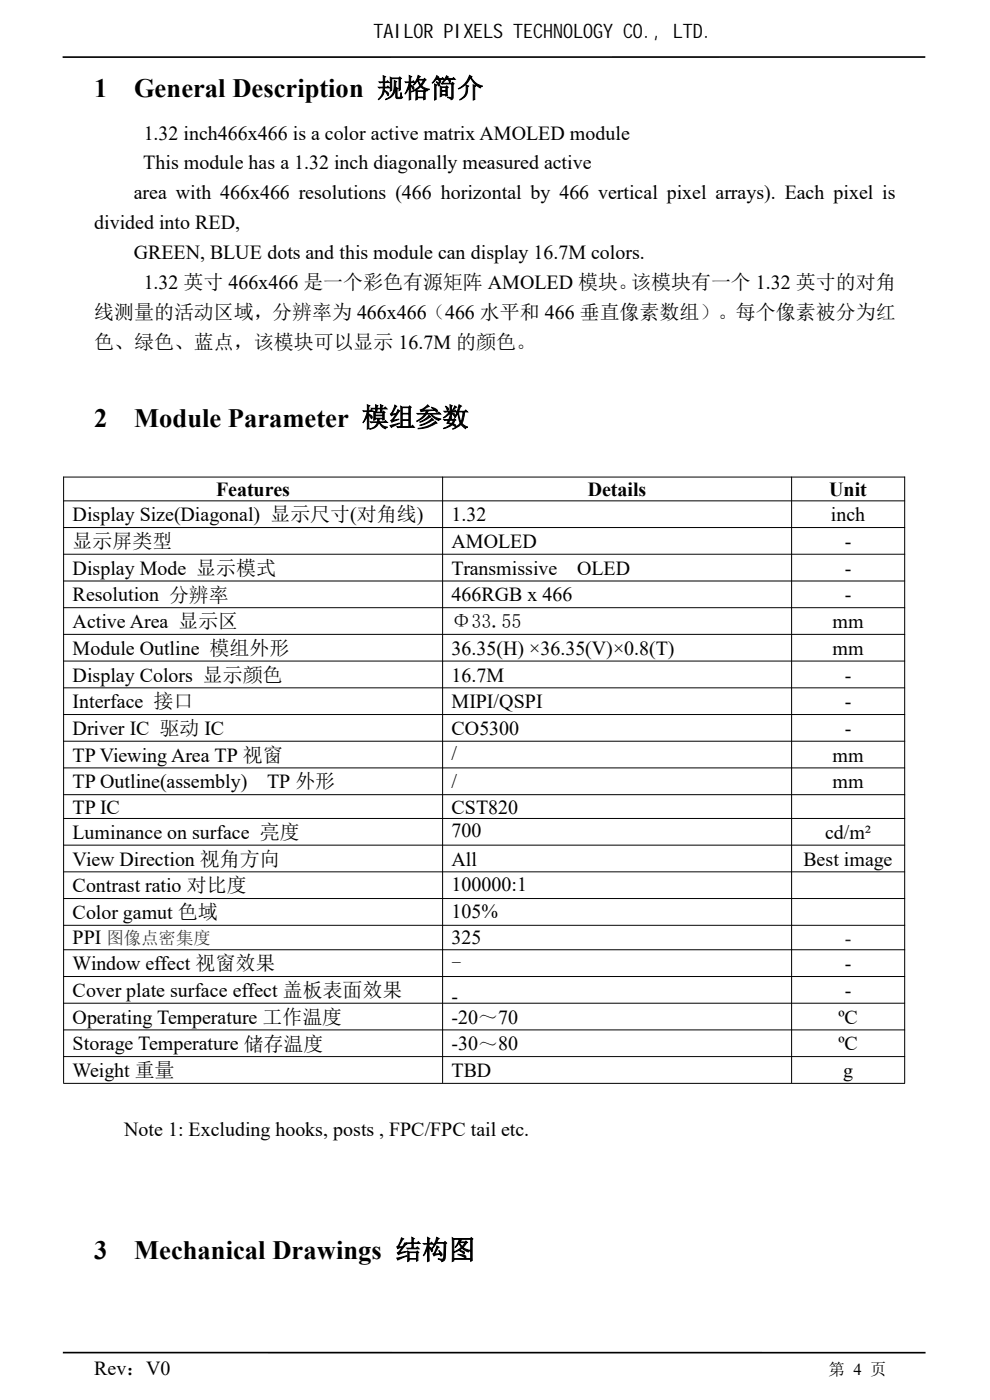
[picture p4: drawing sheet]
<svg xmlns="http://www.w3.org/2000/svg" width="210mm" height="297mm" viewBox="0 0 210 297" stroke-linecap="round" stroke-linejoin="round" font-family="sans-serif">
<defs><g id="words">
<g font-size="5.6">
<text x="20" y="20.6">1</text>
<text x="28.4" y="20.6">General Description 规格简介</text>
<text x="20" y="90.5">2</text>
<text x="28.4" y="90.5">Module Parameter 模组参数</text>
<text x="20" y="267.1">3</text>
<text x="28.4" y="267.1">Mechanical Drawings 结构图</text>
</g>
<g font-size="4.2">
<text x="79.2" y="8.1">TAILOR PIXELS TECHNOLOGY CO., LTD.</text>
<text x="30.5" y="29.6">1.32 inch466x466 is a color active matrix AMOLED module</text>
<text x="30.4" y="36">This module has a 1.32 inch diagonally measured active</text>
<text x="28.4" y="42.3">area with 466x466 resolutions (466 horizontal by 466 vertical pixel arrays). Each pixel is</text>
<text x="20" y="48.7">divided into RED,</text>
<text x="28.4" y="55">GREEN, BLUE dots and this module can display 16.7M colors.</text>
<text x="30.5" y="61.4">1.32 英寸 466x466 是一个彩色有源矩阵 AMOLED 模块。该模块有一个 1.32 英寸的对角</text>
<text x="20" y="67.8">线测量的活动区域，分辨率为 466x466（466 水平和 466 垂直像素数组）。每个像素被分为红</text>
<text x="20" y="74.1">色、绿色、蓝点，该模块可以显示 16.7M 的颜色。</text>
<text x="45.8" y="105.3">Features</text>
<text x="124.7" y="105.3">Details</text>
<text x="175.9" y="105.3">Unit</text>
<text x="15.4" y="110.6">Display Size(Diagonal) 显示尺寸(对角线)</text>
<text x="95.8" y="110.6">1.32</text>
<text x="176.3" y="110.6">inch</text>
<text x="15.4" y="116.3">显示屏类型</text>
<text x="95.8" y="116.3">AMOLED</text>
<text x="179.2" y="116.3">-</text>
<text x="15.4" y="121.9">Display Mode 显示模式</text>
<text x="95.8" y="121.9">Transmissive</text>
<text x="122.4" y="121.9">OLED</text>
<text x="179.2" y="121.9">-</text>
<text x="15.4" y="127.6">Resolution 分辨率</text>
<text x="95.8" y="127.6">466RGB x 466</text>
<text x="179.2" y="127.6">-</text>
<text x="15.4" y="133.2">Active Area 显示区</text>
<text x="95.8" y="133.2">Φ33.55</text>
<text x="176.6" y="133.2">mm</text>
<text x="15.4" y="138.9">Module Outline 模组外形</text>
<text x="95.8" y="138.9">36.35(H) ×36.35(V)×0.8(T)</text>
<text x="176.6" y="138.9">mm</text>
<text x="15.4" y="144.6">Display Colors 显示颜色</text>
<text x="95.8" y="144.6">16.7M</text>
<text x="179.2" y="144.6">-</text>
<text x="15.4" y="150.3">Interface 接口</text>
<text x="15.4" y="155.9">Driver IC 驱动 IC</text>
<text x="95.8" y="150.3">MIPI/QSPI</text>
<text x="95.8" y="155.9">CO5300</text>
<text x="179.2" y="150.3">-</text>
<text x="179.2" y="155.9">-</text>
<text x="15.4" y="161.6">TP Viewing Area TP 视窗</text>
<text x="95.8" y="161.3">/</text>
<text x="176.6" y="161.6">mm</text>
<text x="15.4" y="167.2">TP Outline(assembly)</text>
<text x="56.6" y="167.2">TP 外形</text>
<text x="95.8" y="167.2">/</text>
<text x="176.6" y="167.2">mm</text>
<text x="15.4" y="172.6">TP IC</text>
<text x="95.8" y="172.6">CST820</text>
<text x="15.4" y="177.9">Luminance on surface 亮度</text>
<text x="95.8" y="177.6">700</text>
<text x="175" y="177.9">cd/m²</text>
<text x="15.4" y="183.6">View Direction 视角方向</text>
<text x="95.8" y="183.6">All</text>
<text x="170.4" y="183.6">Best image</text>
<text x="15.4" y="189.3">Contrast ratio 对比度</text>
<text x="95.8" y="189">100000:1</text>
<text x="15.4" y="195">Color gamut 色域</text>
<text x="95.8" y="194.7">105%</text>
<text x="15.4" y="200.3">PPI</text>
<text x="95.8" y="200.3">325</text>
<text x="15.4" y="205.8">Window effect 视窗效果</text>
<text x="95.8" y="205.8">-</text>
<text x="179.2" y="205.8">-</text>
<text x="15.4" y="211.5">Cover plate surface effect 盖板表面效果</text>
<text x="95.8" y="212.7">-</text>
<text x="179.2" y="211.5">-</text>
<text x="15.4" y="217.1">Operating Temperature 工作温度</text>
<text x="95.8" y="217.1">-20～70</text>
<text x="177.8" y="217.1">ºC</text>
<text x="15.4" y="222.8">Storage Temperature 储存温度</text>
<text x="95.8" y="222.8">-30～80</text>
<text x="177.8" y="222.8">ºC</text>
<text x="15.4" y="228.5">Weight 重量</text>
<text x="95.8" y="228.5">TBD</text>
<text x="178.9" y="228.5">g</text>
<text x="26.3" y="240.9">Note 1: Excluding hooks, posts , FPC/FPC tail etc.</text>
<text x="20" y="291.7">Rev：V0</text>
</g>
<text font-size="4.2" fill="#00f" x="179.2" y="200.4">-</text>
<text font-size="3.7" fill="#333" x="22.6" y="200.3">图像点密集度</text>
<text font-size="3.5" x="175.8" y="291.8">第 4 页</text>
</g></defs>
<path d="M13.3 12.1h183M13.3 287h183" fill="none" stroke="#000" stroke-width=".37"/>
<g fill="none" stroke="#000" stroke-width=".21">
<path d="M13.4 101.2h178.6M13.4 106.3h178.6M13.4 111.9h178.6M13.4 117.6h178.6M13.5 101.1v128.6M93.9 101.1v128.6M167.9 101.1v128.6M191.9 101.1v128.6M13.4 123.3h178.6M13.4 128.9h178.6M13.4 134.6h178.6M13.4 140.2h178.6"/>
<path d="M13.4 145.9h178.6M13.4 151.6h178.6M13.4 157.2h178.6M13.4 162.9h178.6M13.4 168.6h178.6M13.4 173.6h178.6M13.4 179.3h178.6M13.4 185h178.6M13.4 190.6h178.6M13.4 196.3h178.6M13.4 201.5h178.6M13.4 207.2h178.6"/>
<path d="M13.4 212.8h178.6M13.4 218.5h178.6M13.4 224.2h178.6M13.4 229.8h178.6"/>
</g>
<use href="#words"/>
</svg>
